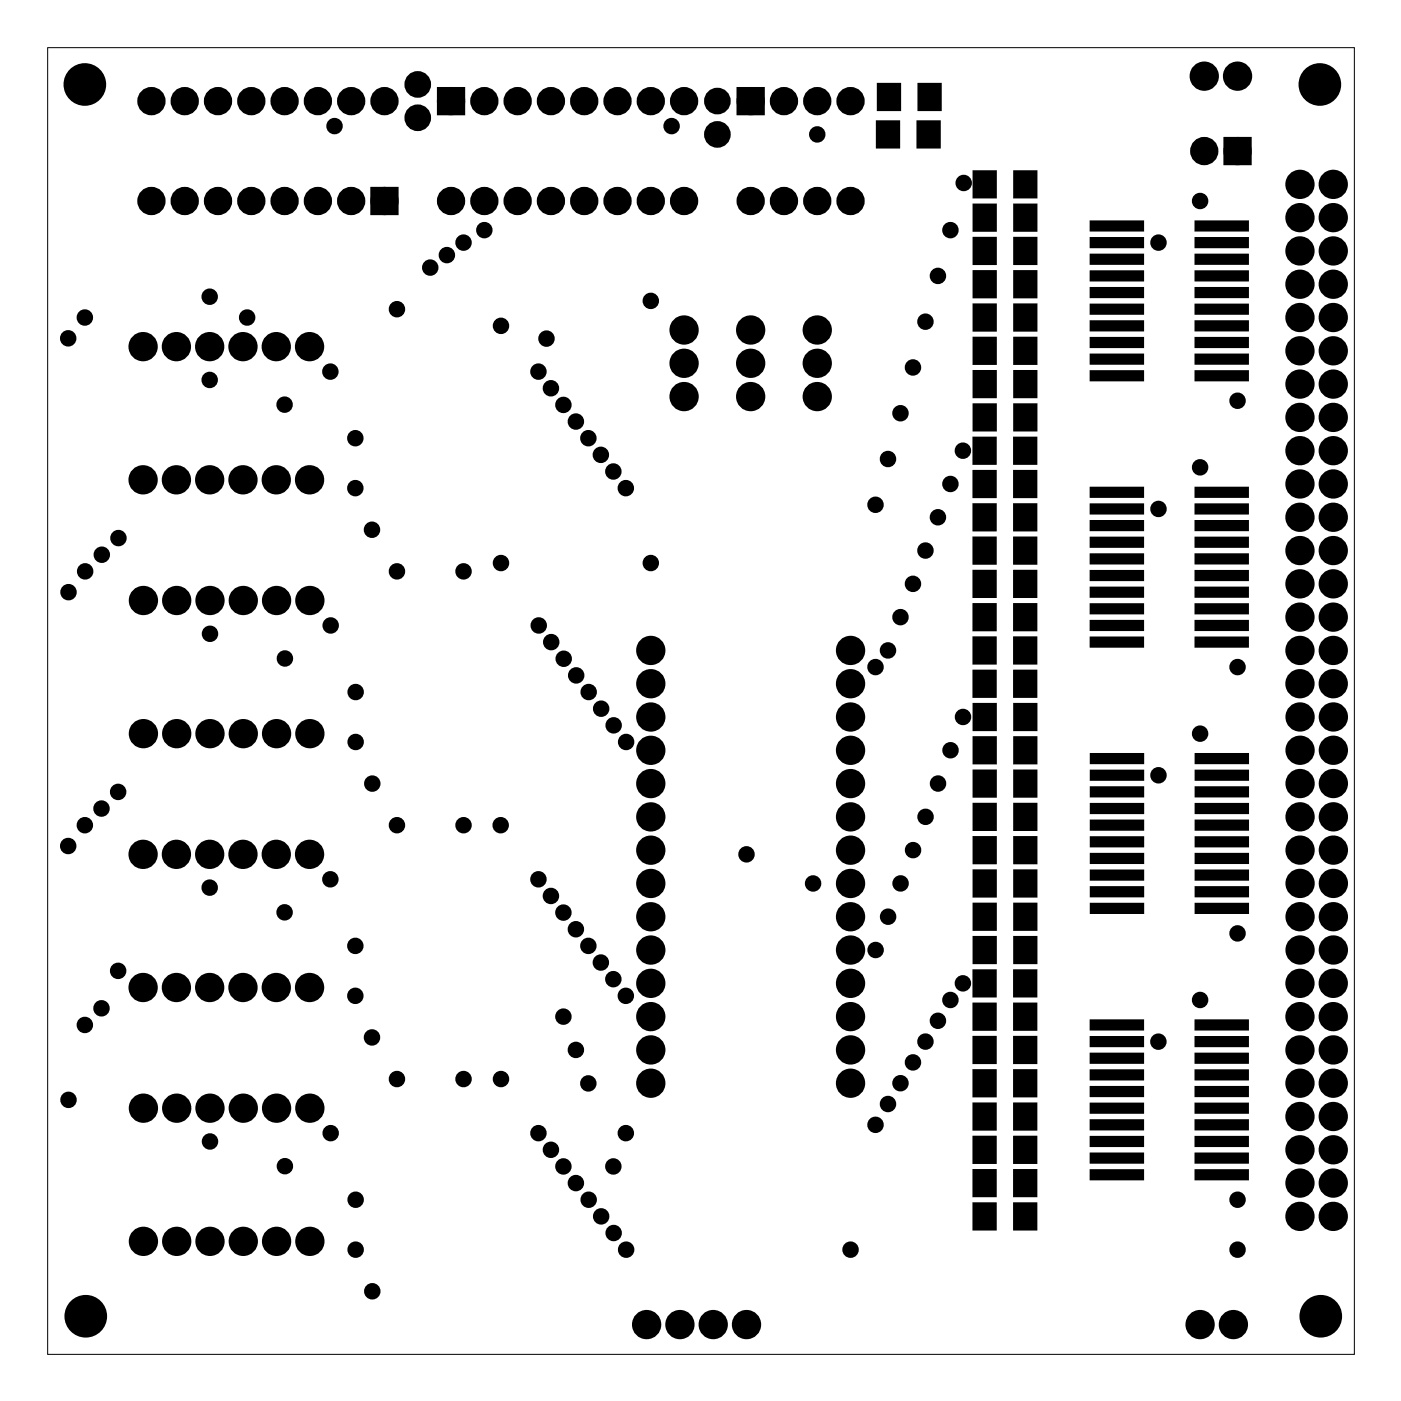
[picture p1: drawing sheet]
<svg xmlns="http://www.w3.org/2000/svg" width="107mm" height="107mm" viewBox="0 0 107 107" stroke-linecap="round" stroke-linejoin="round" font-family="sans-serif">
<path d="M3.6 3.6h99.7v99.7h-99.7z" fill="none" stroke="#000" stroke-width=".08"/>
<g fill="#000">
<circle cx="6.5" cy="6.4" r="1.5"/>
<circle cx="11.6" cy="15.3" r=".7"/>
<circle cx="11.6" cy="7.7" r=".7"/>
<circle cx="14.1" cy="15.3" r=".7"/>
<circle cx="14.1" cy="7.7" r=".7"/>
<circle cx="16.6" cy="15.3" r=".7"/>
<circle cx="16.6" cy="7.7" r=".7"/>
<circle cx="19.2" cy="15.3" r=".7"/>
<circle cx="19.2" cy="7.7" r=".7"/>
<circle cx="21.7" cy="15.3" r=".7"/>
<circle cx="21.7" cy="7.7" r=".7"/>
<circle cx="24.3" cy="15.3" r=".7"/>
<circle cx="24.3" cy="7.7" r=".7"/>
<circle cx="25.5" cy="9.6" r=".35"/>
<circle cx="26.8" cy="15.3" r=".7"/>
<circle cx="26.8" cy="7.7" r=".7"/>
<circle cx="29.3" cy="15.3" r=".7"/>
<circle cx="29.3" cy="7.7" r=".7"/>
<circle cx="31.9" cy="9" r=".64"/>
<circle cx="31.9" cy="6.4" r=".64"/>
<circle cx="34.1" cy="19.5" r=".35"/>
<circle cx="34.4" cy="15.3" r=".7"/>
<circle cx="34.4" cy="7.7" r=".7"/>
<circle cx="35.4" cy="18.5" r=".35"/>
<circle cx="37" cy="17.6" r=".35"/>
<circle cx="37" cy="15.3" r=".7"/>
<circle cx="37" cy="7.7" r=".7"/>
<circle cx="39.5" cy="15.3" r=".7"/>
<circle cx="39.5" cy="7.7" r=".7"/>
<circle cx="42" cy="15.3" r=".7"/>
<circle cx="42" cy="7.7" r=".7"/>
<circle cx="44.6" cy="15.3" r=".7"/>
<circle cx="44.6" cy="7.7" r=".7"/>
<circle cx="47.1" cy="15.3" r=".7"/>
<circle cx="47.1" cy="7.7" r=".7"/>
<circle cx="49.7" cy="15.3" r=".7"/>
<circle cx="49.7" cy="7.7" r=".7"/>
<circle cx="51.2" cy="9.6" r=".35"/>
<circle cx="52.2" cy="15.3" r=".7"/>
<circle cx="52.2" cy="7.7" r=".7"/>
<circle cx="54.7" cy="7.7" r=".64"/>
<circle cx="54.7" cy="10.3" r=".64"/>
<circle cx="57.3" cy="15.3" r=".7"/>
<circle cx="57.3" cy="7.7" r=".7"/>
<circle cx="59.8" cy="15.3" r=".7"/>
<circle cx="59.8" cy="7.7" r=".7"/>
<circle cx="62.4" cy="10.3" r=".35"/>
<circle cx="62.4" cy="15.3" r=".7"/>
<circle cx="62.4" cy="7.7" r=".7"/>
<circle cx="64.9" cy="15.3" r=".7"/>
<circle cx="64.9" cy="7.7" r=".7"/>
<circle cx="72.5" cy="17.6" r=".35"/>
<circle cx="73.5" cy="14" r=".35"/>
<circle cx="88.4" cy="18.5" r=".35"/>
<circle cx="91.6" cy="15.3" r=".35"/>
<circle cx="91.9" cy="5.8" r=".74"/>
<circle cx="91.9" cy="11.5" r=".7"/>
<circle cx="94.4" cy="5.8" r=".74"/>
<circle cx="94.4" cy="11.5" r=".7"/>
<circle cx="99.2" cy="14.1" r=".74"/>
<circle cx="99.2" cy="16.6" r=".74"/>
<circle cx="99.2" cy="19.1" r=".74"/>
<circle cx="100.7" cy="6.4" r="1.5"/>
<circle cx="101.7" cy="14.1" r=".74"/>
<circle cx="101.7" cy="16.6" r=".74"/>
<circle cx="101.7" cy="19.1" r=".74"/>
<circle cx="5.2" cy="25.8" r=".35"/>
<circle cx="6.5" cy="24.2" r=".35"/>
<circle cx="10.9" cy="36.6" r=".74"/>
<circle cx="10.9" cy="26.4" r=".74"/>
<circle cx="13.5" cy="36.6" r=".74"/>
<circle cx="13.5" cy="26.4" r=".74"/>
<circle cx="16" cy="26.4" r=".74"/>
<circle cx="16" cy="36.6" r=".74"/>
<circle cx="16" cy="29" r=".35"/>
<circle cx="16" cy="22.6" r=".35"/>
<circle cx="18.5" cy="36.6" r=".74"/>
<circle cx="18.5" cy="26.4" r=".74"/>
<circle cx="18.9" cy="24.2" r=".35"/>
<circle cx="21.1" cy="36.6" r=".74"/>
<circle cx="21.1" cy="26.4" r=".74"/>
<circle cx="21.7" cy="30.9" r=".35"/>
<circle cx="23.6" cy="26.4" r=".74"/>
<circle cx="23.6" cy="36.6" r=".74"/>
<circle cx="25.2" cy="28.4" r=".35"/>
<circle cx="27.1" cy="33.4" r=".35"/>
<circle cx="27.1" cy="37.2" r=".35"/>
<circle cx="30.3" cy="23.6" r=".35"/>
<circle cx="32.8" cy="20.4" r=".35"/>
<circle cx="38.2" cy="24.9" r=".35"/>
<circle cx="41.1" cy="28.4" r=".35"/>
<circle cx="41.7" cy="25.8" r=".35"/>
<circle cx="42" cy="29.6" r=".35"/>
<circle cx="43" cy="30.9" r=".35"/>
<circle cx="43.9" cy="32.2" r=".35"/>
<circle cx="44.9" cy="33.4" r=".35"/>
<circle cx="45.8" cy="34.7" r=".35"/>
<circle cx="46.8" cy="36" r=".35"/>
<circle cx="47.7" cy="37.2" r=".35"/>
<circle cx="49.7" cy="23" r=".35"/>
<circle cx="52.2" cy="30.3" r=".74"/>
<circle cx="52.2" cy="25.2" r=".74"/>
<circle cx="52.2" cy="27.7" r=".74"/>
<circle cx="57.3" cy="30.3" r=".74"/>
<circle cx="57.3" cy="25.2" r=".74"/>
<circle cx="57.3" cy="27.7" r=".74"/>
<circle cx="62.4" cy="30.3" r=".74"/>
<circle cx="62.4" cy="25.2" r=".74"/>
<circle cx="62.4" cy="27.7" r=".74"/>
<circle cx="66.8" cy="38.5" r=".35"/>
<circle cx="67.8" cy="35" r=".35"/>
<circle cx="68.7" cy="31.5" r=".35"/>
<circle cx="69.7" cy="28" r=".35"/>
<circle cx="70.6" cy="24.5" r=".35"/>
<circle cx="71.6" cy="21.1" r=".35"/>
<circle cx="71.6" cy="39.5" r=".35"/>
<circle cx="72.5" cy="36.9" r=".35"/>
<circle cx="73.5" cy="34.4" r=".35"/>
<circle cx="88.4" cy="38.8" r=".35"/>
<circle cx="91.6" cy="35.7" r=".35"/>
<circle cx="94.4" cy="30.6" r=".35"/>
<circle cx="99.2" cy="36.9" r=".74"/>
<circle cx="99.2" cy="39.5" r=".74"/>
<circle cx="99.2" cy="34.4" r=".74"/>
<circle cx="99.2" cy="24.2" r=".74"/>
<circle cx="99.2" cy="21.7" r=".74"/>
<circle cx="99.2" cy="29.3" r=".74"/>
<circle cx="99.2" cy="26.8" r=".74"/>
<circle cx="99.2" cy="31.8" r=".74"/>
<circle cx="101.7" cy="36.9" r=".74"/>
<circle cx="101.7" cy="39.5" r=".74"/>
<circle cx="101.7" cy="34.4" r=".74"/>
<circle cx="101.7" cy="24.2" r=".74"/>
<circle cx="101.7" cy="21.7" r=".74"/>
<circle cx="101.7" cy="29.3" r=".74"/>
<circle cx="101.7" cy="26.8" r=".74"/>
<circle cx="101.7" cy="31.8" r=".74"/>
<circle cx="5.2" cy="45.2" r=".35"/>
<circle cx="6.5" cy="43.6" r=".35"/>
<circle cx="7.8" cy="42.3" r=".35"/>
<circle cx="9" cy="41.1" r=".35"/>
<circle cx="10.9" cy="56" r=".74"/>
<circle cx="10.9" cy="45.8" r=".74"/>
<circle cx="13.5" cy="56" r=".74"/>
<circle cx="13.5" cy="45.8" r=".74"/>
<circle cx="16" cy="56" r=".74"/>
<circle cx="16" cy="45.8" r=".74"/>
<circle cx="16" cy="48.4" r=".35"/>
<circle cx="18.6" cy="56" r=".74"/>
<circle cx="18.6" cy="45.8" r=".74"/>
<circle cx="21.1" cy="56" r=".74"/>
<circle cx="21.1" cy="45.8" r=".74"/>
<circle cx="21.7" cy="50.2" r=".35"/>
<circle cx="23.6" cy="56" r=".74"/>
<circle cx="23.6" cy="45.8" r=".74"/>
<circle cx="25.2" cy="47.7" r=".35"/>
<circle cx="27.1" cy="56.6" r=".35"/>
<circle cx="27.1" cy="52.8" r=".35"/>
<circle cx="28.4" cy="40.4" r=".35"/>
<circle cx="28.4" cy="59.8" r=".35"/>
<circle cx="30.3" cy="43.6" r=".35"/>
<circle cx="35.4" cy="43.6" r=".35"/>
<circle cx="38.2" cy="43" r=".35"/>
<circle cx="41.1" cy="47.7" r=".35"/>
<circle cx="42.1" cy="49" r=".35"/>
<circle cx="43" cy="50.3" r=".35"/>
<circle cx="44" cy="51.5" r=".35"/>
<circle cx="44.9" cy="52.8" r=".35"/>
<circle cx="45.9" cy="54.1" r=".35"/>
<circle cx="46.8" cy="55.3" r=".35"/>
<circle cx="47.8" cy="56.6" r=".35"/>
<circle cx="49.7" cy="54.7" r=".74"/>
<circle cx="49.7" cy="59.8" r=".74"/>
<circle cx="49.7" cy="49.6" r=".74"/>
<circle cx="49.7" cy="57.2" r=".74"/>
<circle cx="49.7" cy="52.2" r=".74"/>
<circle cx="49.7" cy="43" r=".35"/>
<circle cx="64.9" cy="49.6" r=".74"/>
<circle cx="64.9" cy="54.7" r=".74"/>
<circle cx="64.9" cy="59.8" r=".74"/>
<circle cx="64.9" cy="57.2" r=".74"/>
<circle cx="64.9" cy="52.2" r=".74"/>
<circle cx="66.8" cy="50.9" r=".35"/>
<circle cx="67.8" cy="49.6" r=".35"/>
<circle cx="68.7" cy="47.1" r=".35"/>
<circle cx="69.7" cy="44.5" r=".35"/>
<circle cx="70.6" cy="42" r=".35"/>
<circle cx="71.6" cy="59.8" r=".35"/>
<circle cx="72.5" cy="57.2" r=".35"/>
<circle cx="73.5" cy="54.7" r=".35"/>
<circle cx="88.4" cy="59.2" r=".35"/>
<circle cx="91.6" cy="56" r=".35"/>
<circle cx="94.4" cy="50.9" r=".35"/>
<circle cx="99.2" cy="44.5" r=".74"/>
<circle cx="99.2" cy="42" r=".74"/>
<circle cx="99.2" cy="49.6" r=".74"/>
<circle cx="99.2" cy="47.1" r=".74"/>
<circle cx="99.2" cy="52.2" r=".74"/>
<circle cx="99.2" cy="57.2" r=".74"/>
<circle cx="99.2" cy="54.7" r=".74"/>
<circle cx="99.2" cy="59.8" r=".74"/>
<circle cx="101.7" cy="42" r=".74"/>
<circle cx="101.7" cy="44.5" r=".74"/>
<circle cx="101.7" cy="49.6" r=".74"/>
<circle cx="101.7" cy="47.1" r=".74"/>
<circle cx="101.7" cy="52.2" r=".74"/>
<circle cx="101.7" cy="57.2" r=".74"/>
<circle cx="101.7" cy="54.7" r=".74"/>
<circle cx="101.7" cy="59.8" r=".74"/>
<circle cx="5.2" cy="64.5" r=".35"/>
<circle cx="6.5" cy="78.2" r=".35"/>
<circle cx="6.5" cy="63" r=".35"/>
<circle cx="7.7" cy="61.7" r=".35"/>
<circle cx="7.7" cy="76.9" r=".35"/>
<circle cx="9" cy="74.1" r=".35"/>
<circle cx="9" cy="60.4" r=".35"/>
<circle cx="10.9" cy="75.3" r=".74"/>
<circle cx="10.9" cy="65.2" r=".74"/>
<circle cx="13.5" cy="75.3" r=".74"/>
<circle cx="13.5" cy="65.2" r=".74"/>
<circle cx="16" cy="75.3" r=".74"/>
<circle cx="16" cy="65.2" r=".74"/>
<circle cx="16" cy="67.7" r=".35"/>
<circle cx="18.5" cy="75.3" r=".74"/>
<circle cx="18.5" cy="65.2" r=".74"/>
<circle cx="21.1" cy="75.3" r=".74"/>
<circle cx="21.1" cy="65.2" r=".74"/>
<circle cx="21.7" cy="69.6" r=".35"/>
<circle cx="23.6" cy="75.3" r=".74"/>
<circle cx="23.6" cy="65.2" r=".74"/>
<circle cx="25.2" cy="67.1" r=".35"/>
<circle cx="27.1" cy="76" r=".35"/>
<circle cx="27.1" cy="72.2" r=".35"/>
<circle cx="28.4" cy="79.2" r=".35"/>
<circle cx="30.3" cy="63" r=".35"/>
<circle cx="35.4" cy="63" r=".35"/>
<circle cx="38.2" cy="63" r=".35"/>
<circle cx="41.1" cy="67.1" r=".35"/>
<circle cx="42" cy="68.4" r=".35"/>
<circle cx="43" cy="69.6" r=".35"/>
<circle cx="43" cy="77.6" r=".35"/>
<circle cx="43.9" cy="70.9" r=".35"/>
<circle cx="44.9" cy="72.2" r=".35"/>
<circle cx="45.8" cy="73.4" r=".35"/>
<circle cx="46.8" cy="74.7" r=".35"/>
<circle cx="47.7" cy="76" r=".35"/>
<circle cx="49.7" cy="77.6" r=".74"/>
<circle cx="49.7" cy="72.5" r=".74"/>
<circle cx="49.7" cy="67.4" r=".74"/>
<circle cx="49.7" cy="69.9" r=".74"/>
<circle cx="49.7" cy="75" r=".74"/>
<circle cx="49.7" cy="64.9" r=".74"/>
<circle cx="49.7" cy="62.3" r=".74"/>
<circle cx="57" cy="65.2" r=".35"/>
<circle cx="62" cy="67.4" r=".35"/>
<circle cx="64.9" cy="77.6" r=".74"/>
<circle cx="64.9" cy="67.4" r=".74"/>
<circle cx="64.9" cy="72.5" r=".74"/>
<circle cx="64.9" cy="69.9" r=".74"/>
<circle cx="64.9" cy="75" r=".74"/>
<circle cx="64.9" cy="64.9" r=".74"/>
<circle cx="64.9" cy="62.3" r=".74"/>
<circle cx="66.8" cy="72.5" r=".35"/>
<circle cx="67.8" cy="69.9" r=".35"/>
<circle cx="68.7" cy="67.4" r=".35"/>
<circle cx="69.7" cy="64.9" r=".35"/>
<circle cx="70.6" cy="79.5" r=".35"/>
<circle cx="70.6" cy="62.3" r=".35"/>
<circle cx="71.6" cy="77.9" r=".35"/>
<circle cx="72.5" cy="76.3" r=".35"/>
<circle cx="73.5" cy="75" r=".35"/>
<circle cx="88.4" cy="79.5" r=".35"/>
<circle cx="91.6" cy="76.3" r=".35"/>
<circle cx="94.4" cy="71.2" r=".35"/>
<circle cx="99.2" cy="77.6" r=".74"/>
<circle cx="99.2" cy="75" r=".74"/>
<circle cx="99.2" cy="62.3" r=".74"/>
<circle cx="99.2" cy="72.5" r=".74"/>
<circle cx="99.2" cy="67.4" r=".74"/>
<circle cx="99.2" cy="69.9" r=".74"/>
<circle cx="99.2" cy="64.9" r=".74"/>
<circle cx="101.7" cy="77.6" r=".74"/>
<circle cx="101.7" cy="75" r=".74"/>
<circle cx="101.7" cy="67.4" r=".74"/>
<circle cx="101.7" cy="62.3" r=".74"/>
<circle cx="101.7" cy="72.5" r=".74"/>
<circle cx="101.7" cy="64.9" r=".74"/>
<circle cx="101.7" cy="69.9" r=".74"/>
<circle cx="5.2" cy="83.9" r=".35"/>
<circle cx="10.9" cy="84.6" r=".74"/>
<circle cx="10.9" cy="94.7" r=".74"/>
<circle cx="13.5" cy="84.6" r=".74"/>
<circle cx="13.5" cy="94.7" r=".74"/>
<circle cx="16" cy="84.6" r=".74"/>
<circle cx="16" cy="94.7" r=".74"/>
<circle cx="16" cy="87.1" r=".35"/>
<circle cx="18.6" cy="84.6" r=".74"/>
<circle cx="18.6" cy="94.7" r=".74"/>
<circle cx="21.1" cy="84.6" r=".74"/>
<circle cx="21.1" cy="94.7" r=".74"/>
<circle cx="21.7" cy="89" r=".35"/>
<circle cx="23.6" cy="84.6" r=".74"/>
<circle cx="23.6" cy="94.7" r=".74"/>
<circle cx="25.2" cy="86.5" r=".35"/>
<circle cx="27.1" cy="91.5" r=".35"/>
<circle cx="27.1" cy="95.3" r=".35"/>
<circle cx="28.4" cy="98.5" r=".35"/>
<circle cx="30.3" cy="82.3" r=".35"/>
<circle cx="35.4" cy="82.3" r=".35"/>
<circle cx="38.2" cy="82.3" r=".35"/>
<circle cx="41.1" cy="86.5" r=".35"/>
<circle cx="42" cy="87.7" r=".35"/>
<circle cx="43" cy="89" r=".35"/>
<circle cx="43.9" cy="80.1" r=".35"/>
<circle cx="43.9" cy="90.3" r=".35"/>
<circle cx="44.9" cy="82.7" r=".35"/>
<circle cx="44.9" cy="91.5" r=".35"/>
<circle cx="45.9" cy="92.8" r=".35"/>
<circle cx="46.8" cy="89" r=".35"/>
<circle cx="46.8" cy="94.1" r=".35"/>
<circle cx="47.7" cy="86.5" r=".35"/>
<circle cx="47.8" cy="95.3" r=".35"/>
<circle cx="49.7" cy="82.6" r=".74"/>
<circle cx="49.7" cy="80.1" r=".74"/>
<circle cx="64.9" cy="82.6" r=".74"/>
<circle cx="64.9" cy="80.1" r=".74"/>
<circle cx="64.9" cy="95.3" r=".35"/>
<circle cx="66.8" cy="85.8" r=".35"/>
<circle cx="67.8" cy="84.2" r=".35"/>
<circle cx="68.7" cy="82.6" r=".35"/>
<circle cx="69.7" cy="81.1" r=".35"/>
<circle cx="94.4" cy="91.5" r=".35"/>
<circle cx="94.4" cy="95.3" r=".35"/>
<circle cx="99.2" cy="82.6" r=".74"/>
<circle cx="99.2" cy="87.7" r=".74"/>
<circle cx="99.2" cy="85.2" r=".74"/>
<circle cx="99.2" cy="80.1" r=".74"/>
<circle cx="99.2" cy="90.3" r=".74"/>
<circle cx="99.2" cy="92.8" r=".74"/>
<circle cx="101.7" cy="90.3" r=".74"/>
<circle cx="101.7" cy="92.8" r=".74"/>
<circle cx="101.7" cy="82.6" r=".74"/>
<circle cx="101.7" cy="87.7" r=".74"/>
<circle cx="101.7" cy="85.2" r=".74"/>
<circle cx="101.7" cy="80.1" r=".74"/>
<circle cx="6.5" cy="100.4" r="1.5"/>
<circle cx="49.3" cy="101.1" r=".74"/>
<circle cx="51.9" cy="101.1" r=".74"/>
<circle cx="54.4" cy="101.1" r=".74"/>
<circle cx="57" cy="101.1" r=".74"/>
<circle cx="91.6" cy="101.1" r=".74"/>
<circle cx="94.1" cy="101.1" r=".74"/>
<circle cx="100.8" cy="100.4" r="1.5"/>
</g>
<g fill="none" stroke="#000" stroke-width=".55">
<circle cx="25.5" cy="9.6" r=".35"/>
<circle cx="34.1" cy="19.5" r=".35"/>
<circle cx="35.4" cy="18.5" r=".35"/>
<circle cx="37" cy="17.6" r=".35"/>
<circle cx="51.2" cy="9.6" r=".35"/>
<circle cx="62.4" cy="10.3" r=".35"/>
<circle cx="72.5" cy="17.6" r=".35"/>
<circle cx="73.5" cy="14" r=".35"/>
<circle cx="88.4" cy="18.5" r=".35"/>
<circle cx="91.6" cy="15.3" r=".35"/>
<circle cx="5.2" cy="25.8" r=".35"/>
<circle cx="6.5" cy="24.2" r=".35"/>
<circle cx="16" cy="22.6" r=".35"/>
<circle cx="16" cy="29" r=".35"/>
<circle cx="18.9" cy="24.2" r=".35"/>
<circle cx="21.7" cy="30.9" r=".35"/>
<circle cx="25.2" cy="28.4" r=".35"/>
<circle cx="27.1" cy="37.2" r=".35"/>
<circle cx="27.1" cy="33.4" r=".35"/>
<circle cx="30.3" cy="23.6" r=".35"/>
<circle cx="32.8" cy="20.4" r=".35"/>
<circle cx="38.2" cy="24.9" r=".35"/>
<circle cx="41.1" cy="28.4" r=".35"/>
<circle cx="41.7" cy="25.8" r=".35"/>
<circle cx="42" cy="29.6" r=".35"/>
<circle cx="43" cy="30.9" r=".35"/>
<circle cx="43.9" cy="32.2" r=".35"/>
<circle cx="44.9" cy="33.4" r=".35"/>
<circle cx="45.8" cy="34.7" r=".35"/>
<circle cx="46.8" cy="36" r=".35"/>
<circle cx="47.7" cy="37.2" r=".35"/>
<circle cx="49.7" cy="23" r=".35"/>
<circle cx="66.8" cy="38.5" r=".35"/>
<circle cx="67.8" cy="35" r=".35"/>
<circle cx="68.7" cy="31.5" r=".35"/>
<circle cx="69.7" cy="28" r=".35"/>
<circle cx="70.6" cy="24.5" r=".35"/>
<circle cx="71.6" cy="39.5" r=".35"/>
<circle cx="71.6" cy="21.1" r=".35"/>
<circle cx="72.5" cy="36.9" r=".35"/>
<circle cx="73.5" cy="34.4" r=".35"/>
<circle cx="88.4" cy="38.8" r=".35"/>
<circle cx="91.6" cy="35.7" r=".35"/>
<circle cx="94.4" cy="30.6" r=".35"/>
<circle cx="5.2" cy="45.2" r=".35"/>
<circle cx="6.5" cy="43.6" r=".35"/>
<circle cx="7.8" cy="42.3" r=".35"/>
<circle cx="9" cy="41.1" r=".35"/>
<circle cx="16" cy="48.4" r=".35"/>
<circle cx="21.7" cy="50.2" r=".35"/>
<circle cx="25.2" cy="47.7" r=".35"/>
<circle cx="27.1" cy="56.6" r=".35"/>
<circle cx="27.1" cy="52.8" r=".35"/>
<circle cx="28.4" cy="40.4" r=".35"/>
<circle cx="28.4" cy="59.8" r=".35"/>
<circle cx="30.3" cy="43.6" r=".35"/>
<circle cx="35.4" cy="43.6" r=".35"/>
<circle cx="38.2" cy="43" r=".35"/>
<circle cx="41.1" cy="47.7" r=".35"/>
<circle cx="42.1" cy="49" r=".35"/>
<circle cx="43" cy="50.3" r=".35"/>
<circle cx="44" cy="51.5" r=".35"/>
<circle cx="44.9" cy="52.8" r=".35"/>
<circle cx="45.9" cy="54.1" r=".35"/>
<circle cx="46.8" cy="55.3" r=".35"/>
<circle cx="47.8" cy="56.6" r=".35"/>
<circle cx="49.7" cy="43" r=".35"/>
<circle cx="66.8" cy="50.9" r=".35"/>
<circle cx="67.8" cy="49.6" r=".35"/>
<circle cx="68.7" cy="47.1" r=".35"/>
<circle cx="69.7" cy="44.5" r=".35"/>
<circle cx="70.6" cy="42" r=".35"/>
<circle cx="71.6" cy="59.8" r=".35"/>
<circle cx="72.5" cy="57.2" r=".35"/>
<circle cx="73.5" cy="54.7" r=".35"/>
<circle cx="88.4" cy="59.2" r=".35"/>
<circle cx="91.6" cy="56" r=".35"/>
<circle cx="94.4" cy="50.9" r=".35"/>
<circle cx="5.2" cy="64.5" r=".35"/>
<circle cx="6.5" cy="63" r=".35"/>
<circle cx="6.5" cy="78.2" r=".35"/>
<circle cx="7.7" cy="76.9" r=".35"/>
<circle cx="7.7" cy="61.7" r=".35"/>
<circle cx="9" cy="60.4" r=".35"/>
<circle cx="9" cy="74.1" r=".35"/>
<circle cx="16" cy="67.7" r=".35"/>
<circle cx="21.7" cy="69.6" r=".35"/>
<circle cx="25.2" cy="67.1" r=".35"/>
<circle cx="27.1" cy="76" r=".35"/>
<circle cx="27.1" cy="72.2" r=".35"/>
<circle cx="28.4" cy="79.2" r=".35"/>
<circle cx="30.3" cy="63" r=".35"/>
<circle cx="35.4" cy="63" r=".35"/>
<circle cx="38.2" cy="63" r=".35"/>
<circle cx="41.1" cy="67.1" r=".35"/>
<circle cx="42" cy="68.4" r=".35"/>
<circle cx="43" cy="69.6" r=".35"/>
<circle cx="43" cy="77.6" r=".35"/>
<circle cx="43.9" cy="70.9" r=".35"/>
<circle cx="44.9" cy="72.2" r=".35"/>
<circle cx="45.8" cy="73.4" r=".35"/>
<circle cx="46.8" cy="74.7" r=".35"/>
<circle cx="47.7" cy="76" r=".35"/>
<circle cx="57" cy="65.2" r=".35"/>
<circle cx="62" cy="67.4" r=".35"/>
<circle cx="66.8" cy="72.5" r=".35"/>
<circle cx="67.8" cy="69.9" r=".35"/>
<circle cx="68.7" cy="67.4" r=".35"/>
<circle cx="69.7" cy="64.9" r=".35"/>
<circle cx="70.6" cy="79.5" r=".35"/>
<circle cx="70.6" cy="62.3" r=".35"/>
<circle cx="71.6" cy="77.9" r=".35"/>
<circle cx="72.5" cy="76.3" r=".35"/>
<circle cx="73.5" cy="75" r=".35"/>
<circle cx="88.4" cy="79.5" r=".35"/>
<circle cx="91.6" cy="76.3" r=".35"/>
<circle cx="94.4" cy="71.2" r=".35"/>
<circle cx="5.2" cy="83.9" r=".35"/>
<circle cx="16" cy="87.1" r=".35"/>
<circle cx="21.7" cy="89" r=".35"/>
<circle cx="25.2" cy="86.5" r=".35"/>
<circle cx="27.1" cy="95.3" r=".35"/>
<circle cx="27.1" cy="91.5" r=".35"/>
<circle cx="28.4" cy="98.5" r=".35"/>
<circle cx="30.3" cy="82.3" r=".35"/>
<circle cx="35.4" cy="82.3" r=".35"/>
<circle cx="38.2" cy="82.3" r=".35"/>
<circle cx="41.1" cy="86.5" r=".35"/>
<circle cx="42" cy="87.7" r=".35"/>
<circle cx="43" cy="89" r=".35"/>
<circle cx="43.9" cy="80.1" r=".35"/>
<circle cx="43.9" cy="90.3" r=".35"/>
<circle cx="44.9" cy="82.7" r=".35"/>
<circle cx="44.9" cy="91.5" r=".35"/>
<circle cx="45.9" cy="92.8" r=".35"/>
<circle cx="46.8" cy="89" r=".35"/>
<circle cx="46.8" cy="94.1" r=".35"/>
<circle cx="47.7" cy="86.5" r=".35"/>
<circle cx="47.8" cy="95.3" r=".35"/>
<circle cx="64.9" cy="95.3" r=".35"/>
<circle cx="66.8" cy="85.8" r=".35"/>
<circle cx="67.8" cy="84.2" r=".35"/>
<circle cx="68.7" cy="82.6" r=".35"/>
<circle cx="69.7" cy="81.1" r=".35"/>
<circle cx="94.4" cy="91.5" r=".35"/>
<circle cx="94.4" cy="95.3" r=".35"/>
</g>
<g fill="none" stroke="#000" stroke-width=".76" stroke-linecap="butt">
<path d="M28.6 14.6h1.4v1.4h-1.4zM33.7 7h1.4v1.4h-1.4zM56.6 7h1.4v1.4h-1.4zM93.7 10.8h1.4v1.4h-1.4z"/>
<circle cx="11.6" cy="15.3" r=".7"/>
<circle cx="11.6" cy="7.7" r=".7"/>
<circle cx="14.1" cy="15.3" r=".7"/>
<circle cx="14.1" cy="7.7" r=".7"/>
<circle cx="16.6" cy="15.3" r=".7"/>
<circle cx="16.6" cy="7.7" r=".7"/>
<circle cx="19.2" cy="15.3" r=".7"/>
<circle cx="19.2" cy="7.7" r=".7"/>
<circle cx="21.7" cy="15.3" r=".7"/>
<circle cx="21.7" cy="7.7" r=".7"/>
<circle cx="24.3" cy="15.3" r=".7"/>
<circle cx="24.3" cy="7.7" r=".7"/>
<circle cx="26.8" cy="15.3" r=".7"/>
<circle cx="26.8" cy="7.7" r=".7"/>
<circle cx="29.3" cy="15.3" r=".7"/>
<circle cx="29.3" cy="7.7" r=".7"/>
<circle cx="31.9" cy="6.4" r=".64"/>
<circle cx="31.9" cy="9" r=".64"/>
<circle cx="34.4" cy="15.3" r=".7"/>
<circle cx="34.4" cy="7.7" r=".7"/>
<circle cx="37" cy="15.3" r=".7"/>
<circle cx="37" cy="7.7" r=".7"/>
<circle cx="39.5" cy="15.3" r=".7"/>
<circle cx="39.5" cy="7.7" r=".7"/>
<circle cx="42" cy="15.3" r=".7"/>
<circle cx="42" cy="7.7" r=".7"/>
<circle cx="44.6" cy="15.3" r=".7"/>
<circle cx="44.6" cy="7.7" r=".7"/>
<circle cx="47.1" cy="15.3" r=".7"/>
<circle cx="47.1" cy="7.7" r=".7"/>
<circle cx="49.7" cy="15.3" r=".7"/>
<circle cx="49.7" cy="7.7" r=".7"/>
<circle cx="52.2" cy="15.3" r=".7"/>
<circle cx="52.2" cy="7.7" r=".7"/>
<circle cx="54.7" cy="10.3" r=".64"/>
<circle cx="54.7" cy="7.7" r=".64"/>
<circle cx="57.3" cy="15.3" r=".7"/>
<circle cx="57.3" cy="7.7" r=".7"/>
<circle cx="59.8" cy="15.3" r=".7"/>
<circle cx="59.8" cy="7.7" r=".7"/>
<circle cx="62.4" cy="15.3" r=".7"/>
<circle cx="62.4" cy="7.7" r=".7"/>
<circle cx="64.9" cy="15.3" r=".7"/>
<circle cx="64.9" cy="7.7" r=".7"/>
<circle cx="91.9" cy="5.8" r=".74"/>
<circle cx="91.9" cy="11.5" r=".7"/>
<circle cx="94.4" cy="5.8" r=".74"/>
<circle cx="94.4" cy="11.5" r=".7"/>
<circle cx="99.2" cy="19.1" r=".74"/>
<circle cx="99.2" cy="14.1" r=".74"/>
<circle cx="99.2" cy="16.6" r=".74"/>
<circle cx="101.7" cy="19.1" r=".74"/>
<circle cx="101.7" cy="14.1" r=".74"/>
<circle cx="101.7" cy="16.6" r=".74"/>
<circle cx="10.9" cy="36.6" r=".74"/>
<circle cx="10.9" cy="26.4" r=".74"/>
<circle cx="13.5" cy="26.4" r=".74"/>
<circle cx="13.5" cy="36.6" r=".74"/>
<circle cx="16" cy="36.6" r=".74"/>
<circle cx="16" cy="26.4" r=".74"/>
<circle cx="18.5" cy="26.4" r=".74"/>
<circle cx="18.5" cy="36.6" r=".74"/>
<circle cx="21.1" cy="36.6" r=".74"/>
<circle cx="21.1" cy="26.4" r=".74"/>
<circle cx="23.6" cy="36.6" r=".74"/>
<circle cx="23.6" cy="26.4" r=".74"/>
<circle cx="52.2" cy="30.3" r=".74"/>
<circle cx="52.2" cy="25.2" r=".74"/>
<circle cx="52.2" cy="27.7" r=".74"/>
<circle cx="57.3" cy="30.3" r=".74"/>
<circle cx="57.3" cy="25.2" r=".74"/>
<circle cx="57.3" cy="27.7" r=".74"/>
<circle cx="62.4" cy="30.3" r=".74"/>
<circle cx="62.4" cy="25.2" r=".74"/>
<circle cx="62.4" cy="27.7" r=".74"/>
<circle cx="99.2" cy="26.8" r=".74"/>
<circle cx="99.2" cy="31.8" r=".74"/>
<circle cx="99.2" cy="29.3" r=".74"/>
<circle cx="99.2" cy="24.2" r=".74"/>
<circle cx="99.2" cy="21.7" r=".74"/>
<circle cx="99.2" cy="39.5" r=".74"/>
<circle cx="99.2" cy="34.4" r=".74"/>
<circle cx="99.2" cy="36.9" r=".74"/>
<circle cx="101.7" cy="31.8" r=".74"/>
<circle cx="101.7" cy="29.3" r=".74"/>
<circle cx="101.7" cy="26.8" r=".74"/>
<circle cx="101.7" cy="24.2" r=".74"/>
<circle cx="101.7" cy="39.5" r=".74"/>
<circle cx="101.7" cy="21.7" r=".74"/>
<circle cx="101.7" cy="34.4" r=".74"/>
<circle cx="101.7" cy="36.9" r=".74"/>
<circle cx="10.9" cy="45.8" r=".74"/>
<circle cx="10.9" cy="56" r=".74"/>
<circle cx="13.5" cy="45.8" r=".74"/>
<circle cx="13.5" cy="56" r=".74"/>
<circle cx="16" cy="56" r=".74"/>
<circle cx="16" cy="45.8" r=".74"/>
<circle cx="18.6" cy="45.8" r=".74"/>
<circle cx="18.6" cy="56" r=".74"/>
<circle cx="21.1" cy="56" r=".74"/>
<circle cx="21.1" cy="45.8" r=".74"/>
<circle cx="23.6" cy="56" r=".74"/>
<circle cx="23.6" cy="45.8" r=".74"/>
<circle cx="49.7" cy="59.8" r=".74"/>
<circle cx="49.7" cy="54.7" r=".74"/>
<circle cx="49.7" cy="57.2" r=".74"/>
<circle cx="49.7" cy="49.6" r=".74"/>
<circle cx="49.7" cy="52.2" r=".74"/>
<circle cx="64.9" cy="59.8" r=".74"/>
<circle cx="64.9" cy="54.7" r=".74"/>
<circle cx="64.9" cy="57.2" r=".74"/>
<circle cx="64.9" cy="49.6" r=".74"/>
<circle cx="64.9" cy="52.2" r=".74"/>
<circle cx="99.2" cy="47.1" r=".74"/>
<circle cx="99.2" cy="52.2" r=".74"/>
<circle cx="99.2" cy="44.5" r=".74"/>
<circle cx="99.2" cy="49.6" r=".74"/>
<circle cx="99.2" cy="42" r=".74"/>
<circle cx="99.2" cy="59.8" r=".74"/>
<circle cx="99.2" cy="54.7" r=".74"/>
<circle cx="99.2" cy="57.2" r=".74"/>
<circle cx="101.7" cy="47.1" r=".74"/>
<circle cx="101.7" cy="49.6" r=".74"/>
<circle cx="101.7" cy="52.2" r=".74"/>
<circle cx="101.7" cy="44.5" r=".74"/>
<circle cx="101.7" cy="42" r=".74"/>
<circle cx="101.7" cy="59.8" r=".74"/>
<circle cx="101.7" cy="54.7" r=".74"/>
<circle cx="101.7" cy="57.2" r=".74"/>
<circle cx="10.9" cy="65.2" r=".74"/>
<circle cx="10.9" cy="75.3" r=".74"/>
<circle cx="13.5" cy="65.2" r=".74"/>
<circle cx="13.5" cy="75.3" r=".74"/>
<circle cx="16" cy="65.2" r=".74"/>
<circle cx="16" cy="75.3" r=".74"/>
<circle cx="18.5" cy="75.3" r=".74"/>
<circle cx="18.5" cy="65.2" r=".74"/>
<circle cx="21.1" cy="65.2" r=".74"/>
<circle cx="21.1" cy="75.3" r=".74"/>
<circle cx="23.6" cy="65.2" r=".74"/>
<circle cx="23.6" cy="75.3" r=".74"/>
<circle cx="49.7" cy="64.9" r=".74"/>
<circle cx="49.7" cy="67.4" r=".74"/>
<circle cx="49.7" cy="62.3" r=".74"/>
<circle cx="49.7" cy="69.9" r=".74"/>
<circle cx="49.7" cy="75" r=".74"/>
<circle cx="49.7" cy="72.5" r=".74"/>
<circle cx="49.7" cy="77.6" r=".74"/>
<circle cx="64.9" cy="64.9" r=".74"/>
<circle cx="64.9" cy="67.4" r=".74"/>
<circle cx="64.9" cy="62.3" r=".74"/>
<circle cx="64.9" cy="69.9" r=".74"/>
<circle cx="64.9" cy="75" r=".74"/>
<circle cx="64.9" cy="72.5" r=".74"/>
<circle cx="64.9" cy="77.6" r=".74"/>
<circle cx="99.2" cy="75" r=".74"/>
<circle cx="99.2" cy="77.6" r=".74"/>
<circle cx="99.2" cy="64.9" r=".74"/>
<circle cx="99.2" cy="67.4" r=".74"/>
<circle cx="99.2" cy="69.9" r=".74"/>
<circle cx="99.2" cy="72.5" r=".74"/>
<circle cx="99.2" cy="62.3" r=".74"/>
<circle cx="101.7" cy="75" r=".74"/>
<circle cx="101.7" cy="77.6" r=".74"/>
<circle cx="101.7" cy="69.9" r=".74"/>
<circle cx="101.7" cy="67.4" r=".74"/>
<circle cx="101.7" cy="64.9" r=".74"/>
<circle cx="101.7" cy="72.5" r=".74"/>
<circle cx="101.7" cy="62.3" r=".74"/>
<circle cx="10.9" cy="84.6" r=".74"/>
<circle cx="10.9" cy="94.7" r=".74"/>
<circle cx="13.5" cy="94.7" r=".74"/>
<circle cx="13.5" cy="84.6" r=".74"/>
<circle cx="16" cy="84.6" r=".74"/>
<circle cx="16" cy="94.7" r=".74"/>
<circle cx="18.6" cy="94.7" r=".74"/>
<circle cx="18.6" cy="84.6" r=".74"/>
<circle cx="21.1" cy="94.7" r=".74"/>
<circle cx="21.1" cy="84.6" r=".74"/>
<circle cx="23.6" cy="84.6" r=".74"/>
<circle cx="23.6" cy="94.7" r=".74"/>
<circle cx="49.7" cy="80.1" r=".74"/>
<circle cx="49.7" cy="82.6" r=".74"/>
<circle cx="64.9" cy="82.6" r=".74"/>
<circle cx="64.9" cy="80.1" r=".74"/>
<circle cx="99.2" cy="87.7" r=".74"/>
<circle cx="99.2" cy="90.3" r=".74"/>
<circle cx="99.2" cy="92.8" r=".74"/>
<circle cx="99.2" cy="85.2" r=".74"/>
<circle cx="99.2" cy="80.1" r=".74"/>
<circle cx="99.2" cy="82.6" r=".74"/>
<circle cx="101.7" cy="87.7" r=".74"/>
<circle cx="101.7" cy="85.2" r=".74"/>
<circle cx="101.7" cy="90.3" r=".74"/>
<circle cx="101.7" cy="92.8" r=".74"/>
<circle cx="101.7" cy="82.6" r=".74"/>
<circle cx="101.7" cy="80.1" r=".74"/>
<circle cx="49.3" cy="101.1" r=".74"/>
<circle cx="51.9" cy="101.1" r=".74"/>
<circle cx="54.4" cy="101.1" r=".74"/>
<circle cx="57" cy="101.1" r=".74"/>
<circle cx="91.6" cy="101.1" r=".74"/>
<circle cx="94.1" cy="101.1" r=".74"/>
</g>
<g fill="#000">
<path d="M28.6 14.6h1.4v1.4h-1.4zM33.7 7h1.4v1.4h-1.4zM56.6 7h1.4v1.4h-1.4zM67 9.3h1.6v1.9h-1.6zM67 6.4h1.6v1.9h-1.6zM70.1 9.3h1.6v1.9h-1.6zM70.1 6.4h1.6v1.9h-1.6zM74.3 18.2h1.6v1.9h-1.6zM74.3 15.7h1.6v1.9h-1.6zM74.3 13.1h1.6v1.9h-1.6zM77.4 18.2h1.6v1.9h-1.6zM77.4 15.7h1.6v1.9h-1.6z"/>
<path d="M77.4 13.1h1.6v1.9h-1.6zM83.3 18.2h3.9v.6h-3.9zM83.3 16.9h3.9v.6h-3.9zM93.7 10.8h1.4v1.4h-1.4zM91.3 16.9h3.9v.6h-3.9zM91.3 18.2h3.9v.6h-3.9zM74.3 38.5h1.6v1.9h-1.6zM74.3 36h1.6v1.9h-1.6zM74.3 33.4h1.6v1.9h-1.6zM74.3 28.4h1.6v1.9h-1.6zM74.3 25.8h1.6v1.9h-1.6zM74.3 30.9h1.6v1.9h-1.6z"/>
<path d="M74.3 23.3h1.6v1.9h-1.6zM74.3 20.7h1.6v1.9h-1.6zM77.4 38.5h1.6v1.9h-1.6zM77.4 36h1.6v1.9h-1.6zM77.4 33.4h1.6v1.9h-1.6zM77.4 28.4h1.6v1.9h-1.6zM77.4 25.8h1.6v1.9h-1.6zM77.4 30.9h1.6v1.9h-1.6zM77.4 23.3h1.6v1.9h-1.6zM77.4 20.7h1.6v1.9h-1.6zM83.3 38.5h3.9v.6h-3.9zM83.3 37.3h3.9v.6h-3.9z"/>
<path d="M83.3 28.4h3.9v.6h-3.9zM83.3 27.1h3.9v.6h-3.9zM83.3 25.8h3.9v.6h-3.9zM83.3 24.6h3.9v.6h-3.9zM83.3 23.3h3.9v.6h-3.9zM83.3 22h3.9v.6h-3.9zM83.3 20.8h3.9v.6h-3.9zM83.3 19.5h3.9v.6h-3.9zM91.3 37.3h3.9v.6h-3.9zM91.3 38.5h3.9v.6h-3.9zM91.3 19.5h3.9v.6h-3.9zM91.3 20.8h3.9v.6h-3.9z"/>
<path d="M91.3 22h3.9v.6h-3.9zM91.3 23.3h3.9v.6h-3.9zM91.3 24.6h3.9v.6h-3.9zM91.3 25.8h3.9v.6h-3.9zM91.3 27.1h3.9v.6h-3.9zM91.3 28.4h3.9v.6h-3.9zM74.3 48.7h1.6v1.9h-1.6zM74.3 46.1h1.6v1.9h-1.6zM74.3 51.2h1.6v1.9h-1.6zM74.3 43.6h1.6v1.9h-1.6zM74.3 41.1h1.6v1.9h-1.6zM74.3 58.8h1.6v1.9h-1.6z"/>
<path d="M74.3 56.3h1.6v1.9h-1.6zM74.3 53.8h1.6v1.9h-1.6zM77.4 48.7h1.6v1.9h-1.6zM77.4 46.1h1.6v1.9h-1.6zM77.4 51.2h1.6v1.9h-1.6zM77.4 43.6h1.6v1.9h-1.6zM77.4 41.1h1.6v1.9h-1.6zM77.4 58.8h1.6v1.9h-1.6zM77.4 56.3h1.6v1.9h-1.6zM77.4 53.8h1.6v1.9h-1.6zM83.3 48.7h3.9v.6h-3.9zM83.3 47.4h3.9v.6h-3.9z"/>
<path d="M83.3 46.2h3.9v.6h-3.9zM83.3 44.9h3.9v.6h-3.9zM83.3 43.6h3.9v.6h-3.9zM83.3 42.3h3.9v.6h-3.9zM83.3 41.1h3.9v.6h-3.9zM83.3 39.8h3.9v.6h-3.9zM83.3 58.8h3.9v.6h-3.9zM83.3 57.6h3.9v.6h-3.9zM91.3 39.8h3.9v.6h-3.9zM91.3 41.1h3.9v.6h-3.9zM91.3 42.3h3.9v.6h-3.9zM91.3 43.6h3.9v.6h-3.9z"/>
<path d="M91.3 44.9h3.9v.6h-3.9zM91.3 46.2h3.9v.6h-3.9zM91.3 47.4h3.9v.6h-3.9zM91.3 48.7h3.9v.6h-3.9zM91.3 57.6h3.9v.6h-3.9zM91.3 58.8h3.9v.6h-3.9zM74.3 79.2h1.6v1.9h-1.6zM74.3 76.6h1.6v1.9h-1.6zM74.3 74.1h1.6v1.9h-1.6zM74.3 69h1.6v1.9h-1.6zM74.3 66.5h1.6v1.9h-1.6zM74.3 71.5h1.6v1.9h-1.6z"/>
<path d="M74.3 63.9h1.6v1.9h-1.6zM74.3 61.4h1.6v1.9h-1.6zM77.4 79.2h1.6v1.9h-1.6zM77.4 76.6h1.6v1.9h-1.6zM77.4 74.1h1.6v1.9h-1.6zM77.4 69h1.6v1.9h-1.6zM77.4 66.5h1.6v1.9h-1.6zM77.4 71.5h1.6v1.9h-1.6zM77.4 63.9h1.6v1.9h-1.6zM77.4 61.4h1.6v1.9h-1.6zM83.3 79.2h3.9v.6h-3.9zM83.3 77.9h3.9v.6h-3.9z"/>
<path d="M83.3 69h3.9v.6h-3.9zM83.3 67.7h3.9v.6h-3.9zM83.3 66.5h3.9v.6h-3.9zM83.3 65.2h3.9v.6h-3.9zM83.3 63.9h3.9v.6h-3.9zM83.3 62.7h3.9v.6h-3.9zM83.3 61.4h3.9v.6h-3.9zM83.3 60.1h3.9v.6h-3.9zM91.3 77.9h3.9v.6h-3.9zM91.3 79.2h3.9v.6h-3.9zM91.3 60.1h3.9v.6h-3.9zM91.3 61.4h3.9v.6h-3.9z"/>
<path d="M91.3 62.7h3.9v.6h-3.9zM91.3 63.9h3.9v.6h-3.9zM91.3 65.2h3.9v.6h-3.9zM91.3 66.5h3.9v.6h-3.9zM91.3 67.7h3.9v.6h-3.9zM91.3 69h3.9v.6h-3.9zM74.3 89.3h1.6v1.9h-1.6zM74.3 86.8h1.6v1.9h-1.6zM74.3 91.9h1.6v1.9h-1.6zM74.3 84.2h1.6v1.9h-1.6zM74.3 81.7h1.6v1.9h-1.6zM77.4 89.3h1.6v1.9h-1.6z"/>
<path d="M77.4 86.8h1.6v1.9h-1.6zM77.4 91.9h1.6v1.9h-1.6zM77.4 84.2h1.6v1.9h-1.6zM77.4 81.7h1.6v1.9h-1.6zM83.3 89.3h3.9v.6h-3.9zM83.3 88.1h3.9v.6h-3.9zM83.3 86.8h3.9v.6h-3.9zM83.3 85.5h3.9v.6h-3.9zM83.3 84.3h3.9v.6h-3.9zM83.3 83h3.9v.6h-3.9zM83.3 81.7h3.9v.6h-3.9zM83.3 80.4h3.9v.6h-3.9z"/>
<path d="M91.3 80.4h3.9v.6h-3.9zM91.3 81.7h3.9v.6h-3.9zM91.3 83h3.9v.6h-3.9zM91.3 84.3h3.9v.6h-3.9zM91.3 85.5h3.9v.6h-3.9zM91.3 86.8h3.9v.6h-3.9zM91.3 88.1h3.9v.6h-3.9zM91.3 89.3h3.9v.6h-3.9z"/>
</g>
<g fill="none" stroke="#000" stroke-width=".25">
<path d="M67 9.3h1.6v1.9h-1.6zM67 6.4h1.6v1.9h-1.6zM70.1 9.3h1.6v1.9h-1.6zM70.1 6.4h1.6v1.9h-1.6zM74.3 18.2h1.6v1.9h-1.6zM74.3 15.7h1.6v1.9h-1.6zM74.3 13.1h1.6v1.9h-1.6zM77.4 18.2h1.6v1.9h-1.6zM77.4 15.7h1.6v1.9h-1.6zM77.4 13.1h1.6v1.9h-1.6zM83.3 19.5h3.9v.6h-3.9zM83.3 18.2h3.9v.6h-3.9z"/>
<path d="M83.3 16.9h3.9v.6h-3.9zM91.3 16.9h3.9v.6h-3.9zM91.3 18.2h3.9v.6h-3.9zM91.3 19.5h3.9v.6h-3.9zM74.3 38.5h1.6v1.9h-1.6zM74.3 36h1.6v1.9h-1.6zM74.3 33.4h1.6v1.9h-1.6zM74.3 28.4h1.6v1.9h-1.6zM74.3 25.8h1.6v1.9h-1.6zM74.3 30.9h1.6v1.9h-1.6zM74.3 23.3h1.6v1.9h-1.6zM74.3 20.7h1.6v1.9h-1.6z"/>
<path d="M77.4 38.5h1.6v1.9h-1.6zM77.4 36h1.6v1.9h-1.6zM77.4 33.4h1.6v1.9h-1.6zM77.4 28.4h1.6v1.9h-1.6zM77.4 25.8h1.6v1.9h-1.6zM77.4 30.9h1.6v1.9h-1.6zM77.4 23.3h1.6v1.9h-1.6zM77.4 20.7h1.6v1.9h-1.6zM83.3 39.8h3.9v.6h-3.9zM83.3 38.5h3.9v.6h-3.9zM83.3 37.3h3.9v.6h-3.9zM83.3 28.4h3.9v.6h-3.9z"/>
<path d="M83.3 27.1h3.9v.6h-3.9zM83.3 25.8h3.9v.6h-3.9zM83.3 24.6h3.9v.6h-3.9zM83.3 23.3h3.9v.6h-3.9zM83.3 22h3.9v.6h-3.9zM83.3 20.8h3.9v.6h-3.9zM91.3 37.3h3.9v.6h-3.9zM91.3 38.5h3.9v.6h-3.9zM91.3 39.8h3.9v.6h-3.9zM91.3 20.8h3.9v.6h-3.9zM91.3 22h3.9v.6h-3.9zM91.3 23.3h3.9v.6h-3.9z"/>
<path d="M91.3 24.6h3.9v.6h-3.9zM91.3 25.8h3.9v.6h-3.9zM91.3 27.1h3.9v.6h-3.9zM91.3 28.4h3.9v.6h-3.9zM74.3 48.7h1.6v1.9h-1.6zM74.3 46.1h1.6v1.9h-1.6zM74.3 51.2h1.6v1.9h-1.6zM74.3 43.6h1.6v1.9h-1.6zM74.3 41.1h1.6v1.9h-1.6zM74.3 58.8h1.6v1.9h-1.6zM74.3 56.3h1.6v1.9h-1.6zM74.3 53.8h1.6v1.9h-1.6z"/>
<path d="M77.4 48.7h1.6v1.9h-1.6zM77.4 46.1h1.6v1.9h-1.6zM77.4 51.2h1.6v1.9h-1.6zM77.4 43.6h1.6v1.9h-1.6zM77.4 41.1h1.6v1.9h-1.6zM77.4 58.8h1.6v1.9h-1.6zM77.4 56.3h1.6v1.9h-1.6zM77.4 53.8h1.6v1.9h-1.6zM83.3 48.7h3.9v.6h-3.9zM83.3 47.4h3.9v.6h-3.9zM83.3 46.2h3.9v.6h-3.9zM83.3 44.9h3.9v.6h-3.9z"/>
<path d="M83.3 43.6h3.9v.6h-3.9zM83.3 42.3h3.9v.6h-3.9zM83.3 41.1h3.9v.6h-3.9zM83.3 58.8h3.9v.6h-3.9zM83.3 57.6h3.9v.6h-3.9zM91.3 41.1h3.9v.6h-3.9zM91.3 42.3h3.9v.6h-3.9zM91.3 43.6h3.9v.6h-3.9zM91.3 44.9h3.9v.6h-3.9zM91.3 46.2h3.9v.6h-3.9zM91.3 47.4h3.9v.6h-3.9zM91.3 48.7h3.9v.6h-3.9z"/>
<path d="M91.3 57.6h3.9v.6h-3.9zM91.3 58.8h3.9v.6h-3.9zM74.3 79.2h1.6v1.9h-1.6zM74.3 76.6h1.6v1.9h-1.6zM74.3 74.1h1.6v1.9h-1.6zM74.3 69h1.6v1.9h-1.6zM74.3 66.5h1.6v1.9h-1.6zM74.3 71.5h1.6v1.9h-1.6zM74.3 63.9h1.6v1.9h-1.6zM74.3 61.4h1.6v1.9h-1.6zM77.4 79.2h1.6v1.9h-1.6zM77.4 76.6h1.6v1.9h-1.6z"/>
<path d="M77.4 74.1h1.6v1.9h-1.6zM77.4 69h1.6v1.9h-1.6zM77.4 66.5h1.6v1.9h-1.6zM77.4 71.5h1.6v1.9h-1.6zM77.4 63.9h1.6v1.9h-1.6zM77.4 61.4h1.6v1.9h-1.6zM83.3 79.2h3.9v.6h-3.9zM83.3 77.9h3.9v.6h-3.9zM83.3 69h3.9v.6h-3.9zM83.3 67.7h3.9v.6h-3.9zM83.3 66.5h3.9v.6h-3.9zM83.3 65.2h3.9v.6h-3.9z"/>
<path d="M83.3 63.9h3.9v.6h-3.9zM83.3 62.7h3.9v.6h-3.9zM83.3 61.4h3.9v.6h-3.9zM83.3 60.1h3.9v.6h-3.9zM91.3 77.9h3.9v.6h-3.9zM91.3 79.2h3.9v.6h-3.9zM91.3 60.1h3.9v.6h-3.9zM91.3 61.4h3.9v.6h-3.9zM91.3 62.7h3.9v.6h-3.9zM91.3 63.9h3.9v.6h-3.9zM91.3 65.2h3.9v.6h-3.9zM91.3 66.5h3.9v.6h-3.9z"/>
<path d="M91.3 67.7h3.9v.6h-3.9zM91.3 69h3.9v.6h-3.9zM74.3 89.3h1.6v1.9h-1.6zM74.3 86.8h1.6v1.9h-1.6zM74.3 91.9h1.6v1.9h-1.6zM74.3 84.2h1.6v1.9h-1.6zM74.3 81.7h1.6v1.9h-1.6zM77.4 89.3h1.6v1.9h-1.6zM77.4 86.8h1.6v1.9h-1.6zM77.4 91.9h1.6v1.9h-1.6zM77.4 84.2h1.6v1.9h-1.6zM77.4 81.7h1.6v1.9h-1.6z"/>
<path d="M83.3 89.3h3.9v.6h-3.9zM83.3 88.1h3.9v.6h-3.9zM83.3 86.8h3.9v.6h-3.9zM83.3 85.5h3.9v.6h-3.9zM83.3 84.3h3.9v.6h-3.9zM83.3 83h3.9v.6h-3.9zM83.3 81.7h3.9v.6h-3.9zM83.3 80.4h3.9v.6h-3.9zM91.3 80.4h3.9v.6h-3.9zM91.3 81.7h3.9v.6h-3.9zM91.3 83h3.9v.6h-3.9zM91.3 84.3h3.9v.6h-3.9z"/>
<path d="M91.3 85.5h3.9v.6h-3.9zM91.3 86.8h3.9v.6h-3.9zM91.3 88.1h3.9v.6h-3.9zM91.3 89.3h3.9v.6h-3.9z"/>
<circle cx="6.5" cy="6.4" r="1.5"/>
<circle cx="100.7" cy="6.4" r="1.5"/>
<circle cx="6.5" cy="100.4" r="1.5"/>
<circle cx="100.8" cy="100.4" r="1.5"/>
</g>
</svg>
